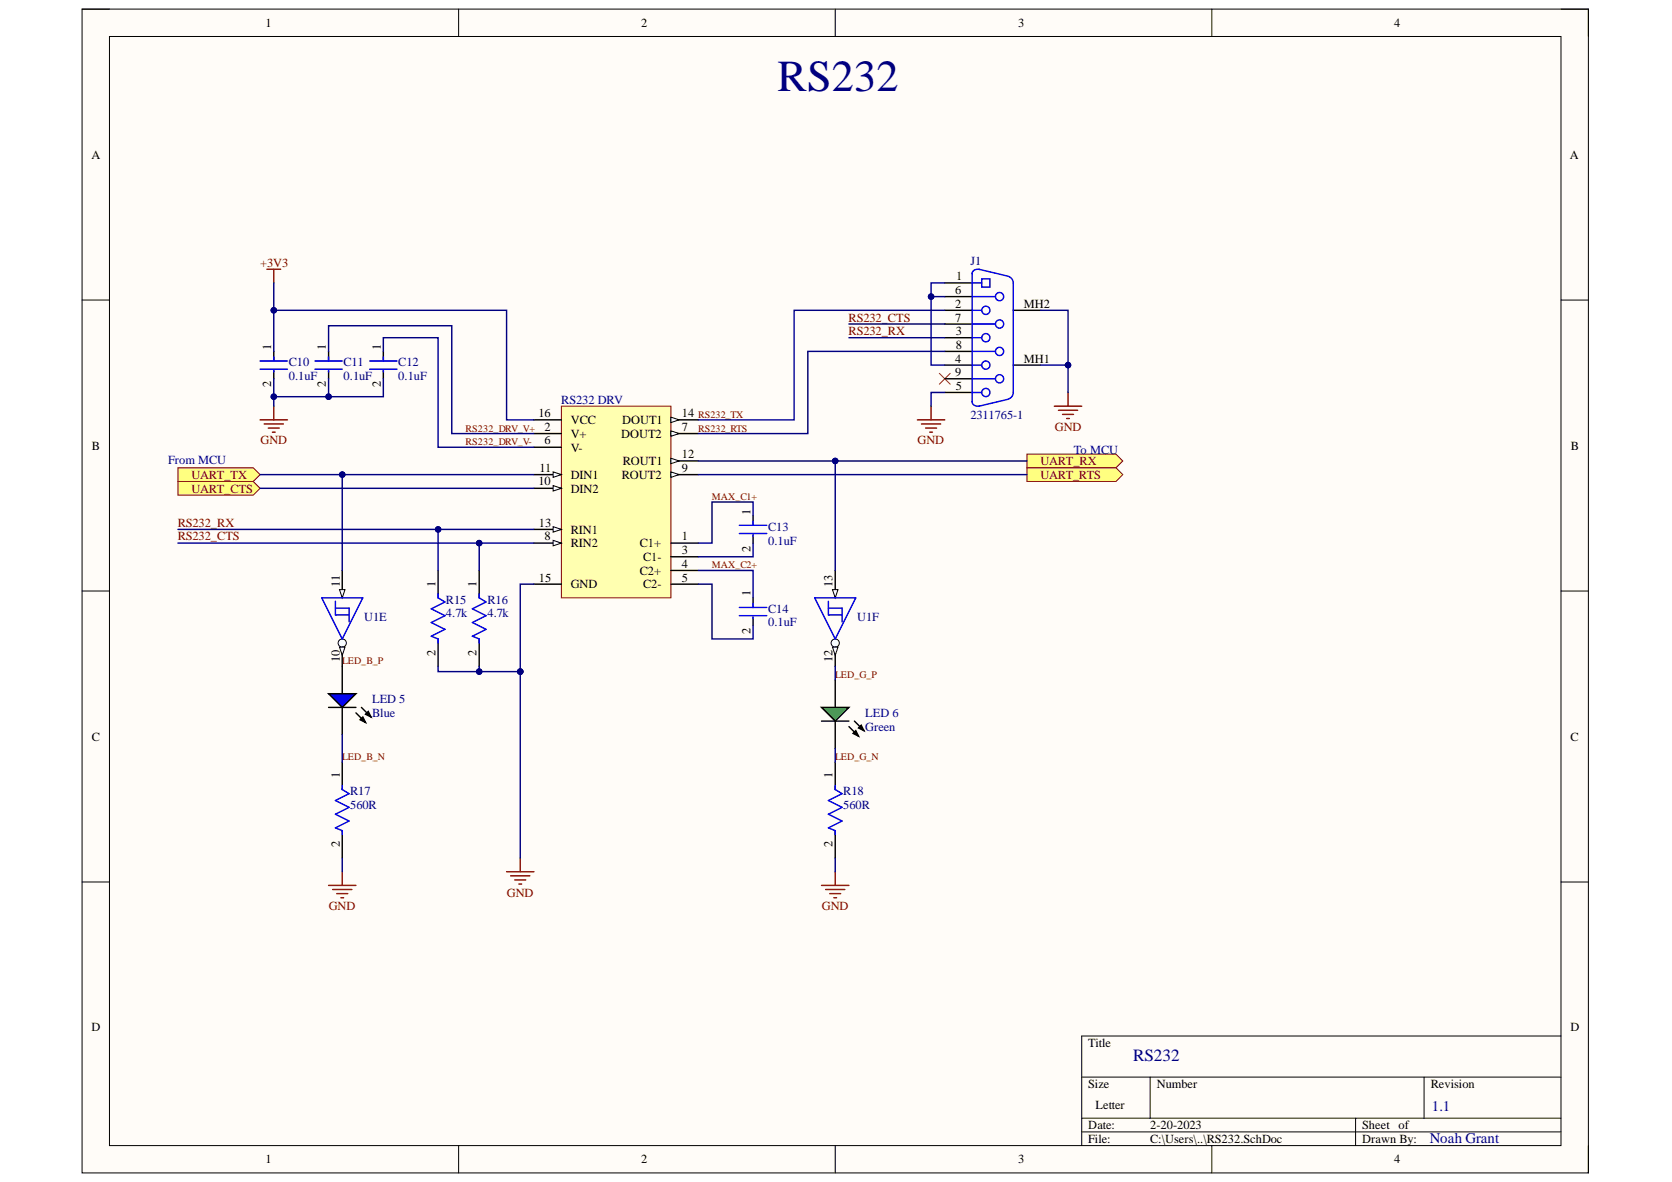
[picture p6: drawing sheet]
<svg xmlns="http://www.w3.org/2000/svg" width="297mm" height="210mm" viewBox="0 0 297 210" stroke-linecap="round" stroke-linejoin="round" font-family="sans-serif">
<defs><g id="words">
<text font-size="7.9" fill="#000080" x="138.1" y="16.1">RS232</text>
<text font-size="3" fill="#000080" x="201.3" y="188.5">RS232</text>
<g font-size="2.6" fill="#000080">
<text x="254.4" y="197.3">1.1</text>
<text x="254" y="203">Noah Grant</text>
</g>
<g font-size="2.2">
<text x="47.1" y="4.8">1</text>
<text x="113.9" y="4.8">2</text>
<text x="180.9" y="4.8">3</text>
<text x="247.7" y="4.8">4</text>
<text x="16.3" y="28.2">A</text>
<text x="278.9" y="28.2">A</text>
<text x="169.7" y="52.2">6</text>
<text x="169.9" y="49.7">1</text>
<text x="169.7" y="54.7">2</text>
<text x="169.7" y="57.1">7</text>
<text x="169.8" y="59.5">3</text>
<text x="181.9" y="54.7">MH2</text>
<text x="48.2" y="62.2" transform="rotate(-90 48.2 62.2)">1</text>
<text x="57.9" y="62.2" transform="rotate(-90 57.9 62.2)">1</text>
<text x="67.6" y="62.2" transform="rotate(-90 67.6 62.2)">1</text>
<text x="169.7" y="64.4">4</text>
<text x="169.8" y="61.9">8</text>
<text x="181.9" y="64.4">MH1</text>
<text x="48.2" y="68.8" transform="rotate(-90 48.2 68.8)">2</text>
<text x="57.9" y="68.8" transform="rotate(-90 57.9 68.8)">2</text>
<text x="67.6" y="68.8" transform="rotate(-90 67.6 68.8)">2</text>
<text x="169.7" y="66.7">9</text>
<text x="169.8" y="69.2">5</text>
<text x="95.6" y="74.1">16</text>
<text x="96.7" y="76.5">2</text>
<text x="101.4" y="77.7">V+</text>
<text x="101.4" y="75.3">VCC</text>
<text x="110.4" y="77.7">DOUT2</text>
<text x="110.5" y="75.3">DOUT1</text>
<text x="121.1" y="76.5">7</text>
<text x="121.1" y="74.1">14</text>
<text x="16.3" y="79.9">B</text>
<text x="95.8" y="83.8">11</text>
<text x="96.7" y="78.9">6</text>
<text x="101.4" y="80.2">V-</text>
<text x="110.6" y="82.6">ROUT1</text>
<text x="121.1" y="83.8">9</text>
<text x="121.1" y="81.4">12</text>
<text x="279.1" y="79.9">B</text>
<text x="95.6" y="86.2">10</text>
<text x="101.4" y="87.5">DIN2</text>
<text x="101.4" y="85">DIN1</text>
<text x="110.5" y="85">ROUT2</text>
<text x="95.7" y="93.6">13</text>
<text x="96.7" y="95.9">8</text>
<text x="101.4" y="94.8">RIN1</text>
<text x="121.1" y="95.9">1</text>
<text x="133.3" y="91.4" transform="rotate(-90 133.3 91.4)">1</text>
<text x="101.4" y="97.2">RIN2</text>
<text x="113.7" y="97.2">C1+</text>
<text x="114.3" y="99.6">C1-</text>
<text x="121.1" y="98.4">3</text>
<text x="121.1" y="100.8">4</text>
<text x="133.3" y="98" transform="rotate(-90 133.3 98)">2</text>
<text x="60.4" y="104.2" transform="rotate(-90 60.4 104.2)">11</text>
<text x="77.4" y="104.2" transform="rotate(-90 77.4 104.2)">1</text>
<text x="84.6" y="104.2" transform="rotate(-90 84.6 104.2)">1</text>
<text x="95.7" y="103.3">15</text>
<text x="101.4" y="104.5">GND</text>
<text x="113.7" y="102">C2+</text>
<text x="114.3" y="104.5">C2-</text>
<text x="121.1" y="103.3">5</text>
<text x="133.3" y="105.9" transform="rotate(-90 133.3 105.9)">1</text>
<text x="147.9" y="104.2" transform="rotate(-90 147.9 104.2)">13</text>
<text x="133.3" y="112.5" transform="rotate(-90 133.3 112.5)">2</text>
<text x="60.4" y="117.5" transform="rotate(-90 60.4 117.5)">10</text>
<text x="77.4" y="116.4" transform="rotate(-90 77.4 116.4)">2</text>
<text x="84.6" y="116.4" transform="rotate(-90 84.6 116.4)">2</text>
<text x="147.9" y="117.5" transform="rotate(-90 147.9 117.5)">12</text>
<text x="16.3" y="131.6">C</text>
<text x="279" y="131.6">C</text>
<text x="60.4" y="138.2" transform="rotate(-90 60.4 138.2)">1</text>
<text x="147.9" y="138.2" transform="rotate(-90 147.9 138.2)">1</text>
<text x="60.4" y="150.4" transform="rotate(-90 60.4 150.4)">2</text>
<text x="147.9" y="150.4" transform="rotate(-90 147.9 150.4)">2</text>
<text x="16.3" y="183.2">D</text>
<text x="193.3" y="186">Title</text>
<text x="279" y="183.2">D</text>
<text x="193.3" y="193.2">Size</text>
<text x="194.6" y="196.9">Letter</text>
<text x="205.5" y="193.2">Number</text>
<text x="254.2" y="193.2">Revision</text>
<text x="193.3" y="200.5">Date:</text>
<text x="193.3" y="203">File:</text>
<text x="204.3" y="200.5">2-20-2023</text>
<text x="204.3" y="203">C:\Users\..\RS232.SchDoc</text>
<text x="242" y="200.5">Sheet of</text>
<text x="242" y="203">Drawn By:</text>
<text x="47.1" y="206.6">1</text>
<text x="113.9" y="206.6">2</text>
<text x="180.9" y="206.6">3</text>
<text x="247.7" y="206.6">4</text>
</g>
<g font-size="2.2" fill="#800000">
<text x="46.2" y="47.4">+3V3</text>
<text x="150.8" y="59.5">RS232_RX</text>
<text x="150.8" y="57.1">RS232_CTS</text>
<text x="187.4" y="76.5">GND</text>
<text x="46.3" y="78.9">GND</text>
<text x="163" y="78.9">GND</text>
<text x="184.9" y="82.6">UART_RX</text>
<text x="34" y="85">UART_TX</text>
<text x="34" y="87.5">UART_CTS</text>
<text x="184.9" y="85">UART_RTS</text>
<text x="31.6" y="93.6">RS232_RX</text>
<text x="31.6" y="95.9">RS232_CTS</text>
<text x="58.4" y="161.6">GND</text>
<text x="90.1" y="159.2">GND</text>
<text x="146" y="161.6">GND</text>
</g>
<g font-size="2.2" fill="#000080">
<text x="172.4" y="47.1">J1</text>
<text x="51.3" y="65.1">C10</text>
<text x="61" y="65.1">C11</text>
<text x="70.8" y="65.1">C12</text>
<text x="51.3" y="67.5">0.1uF</text>
<text x="61" y="67.5">0.1uF</text>
<text x="70.8" y="67.5">0.1uF</text>
<text x="99.7" y="71.7">RS232 DRV</text>
<text x="172.4" y="74.4">2311765-1</text>
<text x="29.9" y="82.4">From MCU</text>
<text x="190.8" y="80.5">To MCU</text>
<text x="136.4" y="94.2">C13</text>
<text x="136.4" y="96.7">0.1uF</text>
<text x="79.2" y="107.2">R15</text>
<text x="86.6" y="107.2">R16</text>
<text x="64.7" y="110.3">U1E</text>
<text x="79.2" y="109.6">4.7k</text>
<text x="86.6" y="109.6">4.7k</text>
<text x="136.4" y="108.9">C14</text>
<text x="136.4" y="111.3">0.1uF</text>
<text x="152.3" y="110.3">U1F</text>
<text x="66.1" y="124.9">LED 5</text>
<text x="66.1" y="127.3">Blue</text>
<text x="153.7" y="127.3">LED 6</text>
<text x="153.7" y="129.8">Green</text>
<text x="62.2" y="141.2">R17</text>
<text x="62.2" y="143.7">560R</text>
<text x="149.8" y="141.2">R18</text>
<text x="149.8" y="143.7">560R</text>
</g>
<g font-size="1.8" fill="#800000">
<text x="82.7" y="76.6">RS232_DRV_V+</text>
<text x="124" y="74.2">RS232_TX</text>
<text x="124" y="76.6">RS232_RTS</text>
<text x="82.7" y="79">RS232_DRV_V-</text>
<text x="126.5" y="88.7">MAX_C1+</text>
<text x="126.5" y="100.9">MAX_C2+</text>
<text x="60.8" y="117.9">LED_B_P</text>
<text x="148.4" y="120.4">LED_G_P</text>
<text x="60.8" y="134.9">LED_B_N</text>
<text x="148.4" y="134.9">LED_G_N</text>
</g>
</g></defs>
<path d="M14.6 1.6h267.6v206.7h-267.6z" fill-rule="evenodd" fill="#fffcf8"/>
<path d="M14.6 1.6h267.6v206.7h-267.6z" fill="none" stroke="#000" stroke-width=".18"/>
<path d="M19.4 6.5h257.9v196.9h-257.9z" fill-rule="evenodd" fill="#fffcf8"/>
<g fill="none" stroke="#000" stroke-width=".18">
<path d="M14.6 1.6h4.8M19.4 6.5h257.9v196.9h-257.9zM81.5 1.6v4.9M148.4 1.6v4.9M215.3 1.6v4.9M277.3 1.6h4.9v4.9M14.6 53.3h4.8M277.3 53.3h4.9M14.6 105h4.8M277.3 105h4.9M14.6 156.6h4.8M277.3 156.6h4.9"/>
<path d="M192.2 191.3h85.1M192.2 198.6h85.1M204.3 191.3v7.3M240.8 198.6v4.8M253 191.3v7.3M277.3 184h-85.1v19.4M81.5 203.4v4.9M148.4 203.4v4.9M192.2 201h85.1M215.3 203.4v4.9M282.2 203.4v4.9"/>
</g>
<path d="M60.8 113.5v4.8" fill="none" stroke="#000" stroke-width=".25"/>
<circle cx="60.8" cy="114.2" r=".73" fill="#f8fcff"/>
<circle cx="60.8" cy="114.2" r=".73" fill="none" stroke="#000" stroke-width=".18"/>
<path d="M60.3 114.9h1l-.5 1.5z" fill="#f8fcff"/>
<path d="M60.3 114.9h1l-.5 1.5z" fill="none" stroke="#000" stroke-width=".18"/>
<path d="M60.8 101.3v4.9" fill="none" stroke="#000" stroke-width=".25"/>
<path d="M60.3 104.7h1l-.5 1.5z" fill="#f8fcff"/>
<path d="M60.3 104.7h1l-.5 1.5z" fill="none" stroke="#000" stroke-width=".18"/>
<path d="M57.2 106.2h7.3l-3.7 7.3zM59.6 108h2.4v2.4M59.6 106.8v2.4h2.4" fill="none" stroke="#00f" stroke-width=".25"/>
<path d="M148.4 113.5v4.8" fill="none" stroke="#000" stroke-width=".25"/>
<circle cx="148.4" cy="114.2" r=".73" fill="#f8fcff"/>
<circle cx="148.4" cy="114.2" r=".73" fill="none" stroke="#000" stroke-width=".18"/>
<path d="M147.9 114.9h1l-.5 1.5z" fill="#f8fcff"/>
<path d="M147.9 114.9h1l-.5 1.5z" fill="none" stroke="#000" stroke-width=".18"/>
<path d="M148.4 101.3v4.9" fill="none" stroke="#000" stroke-width=".25"/>
<path d="M147.9 104.7h1l-.5 1.5z" fill="#f8fcff"/>
<path d="M147.9 104.7h1l-.5 1.5z" fill="none" stroke="#000" stroke-width=".18"/>
<path d="M144.7 106.2h7.3l-3.6 7.3zM147.2 108h2.4v2.4M147.2 106.8v2.4h2.4" fill="none" stroke="#00f" stroke-width=".25"/>
<path d="M148.4 120.8v4.8M148.4 128.1v4.8" fill="none" stroke="#000" stroke-width=".25"/>
<path d="M145.9 125.6h4.9l-2.4 2.5z" fill="#00bf00"/>
<path d="M60.8 118.3v4.9M60.8 125.6v4.9M145.9 125.6h4.9l-2.4 2.5zM145.9 128.1h4.9M150.8 129l1.7 1.7M151.5 130.2l.5-.4 .5 .9zM151.8 128.1l1.7 1.7M153 128.8l.5 1-1-.5z" fill="none" stroke="#000" stroke-width=".25"/>
<path d="M151.5 130.2l.5-.4 .5 .9zM153 128.8l.5 1-1-.5z" fill="#000"/>
<path d="M58.4 123.2h4.8l-2.4 2.4z" fill="#00f"/>
<path d="M58.4 123.2h4.8l-2.4 2.4zM58.4 125.6h4.8M63.2 126.6l1.7 1.7M64 127.8l.5-.5 .4 1zM64.2 125.6l1.7 1.7M64.9 126.8l.5-.4 .5 .9z" fill="none" stroke="#000" stroke-width=".25"/>
<path d="M64 127.8l.5-.5 .4 1zM64.9 126.8l.5-.4 .5 .9z" fill="#000"/>
<g fill="none" stroke="#800000" stroke-width=".25">
<path d="M47.4 47.8h2.5M48.6 47.8v2.4M46.2 74.6h4.9M46.9 75.3h3.4M47.7 76h1.9M48.4 76.7h.5M48.6 72.1v2.5M163 74.6h4.8M163.7 75.3h3.4M164.4 76h2M165.2 76.7h.5M165.4 72.1v2.5"/>
<path d="M58.4 157.2h4.8M59.1 158h3.4M59.8 158.7h2M60.6 159.4h.4M60.8 154.8v2.4M90 154.8h4.9M90.7 155.5h3.4M91.5 156.3h1.9M92.2 157h.5M92.4 152.4v2.4M145.9 157.2h4.9M146.7 158h3.4"/>
<path d="M147.4 158.7h2M148.1 159.4h.5M148.4 154.8v2.4"/>
</g>
<path d="M182.4 80.6h15.9l1.2 1.3-1.2 1.2h-15.9z" fill-rule="evenodd" fill="#ffff80"/>
<path d="M182.4 80.6h15.9l1.2 1.3-1.2 1.2h-15.9z" fill="none" stroke="#800000" stroke-width=".18"/>
<path d="M182.4 83.1h15.9l1.2 1.2-1.2 1.2h-15.9z" fill-rule="evenodd" fill="#ffff80"/>
<path d="M182.4 83.1h15.9l1.2 1.2-1.2 1.2h-15.9z" fill="none" stroke="#800000" stroke-width=".18"/>
<path d="M31.6 83.1h13.4l1.2 1.2-1.2 1.2h-13.4z" fill-rule="evenodd" fill="#ffff80"/>
<path d="M31.6 83.1h13.4l1.2 1.2-1.2 1.2h-13.4z" fill="none" stroke="#800000" stroke-width=".18"/>
<path d="M31.6 85.5h13.4l1.2 1.2-1.2 1.2h-13.4z" fill-rule="evenodd" fill="#ffff80"/>
<path d="M31.6 85.5h13.4l1.2 1.2-1.2 1.2h-13.4z" fill="none" stroke="#800000" stroke-width=".18"/>
<path d="M166.9 66.3l1.9 1.9M168.8 66.3l-1.9 1.9" fill="none" stroke="#f00" stroke-width=".18"/>
<g fill="none" stroke="#000" stroke-width=".25">
<path d="M167.8 50.2h4.9M167.8 55.1h4.9M167.8 60h4.9M167.8 52.7h4.9M167.8 57.5h4.9M180 55.1h4.9M167.8 64.8h4.9M167.8 69.7h4.9M167.8 62.4h4.9M167.8 67.3h4.9M180 64.8h4.9M77.8 101.3v4.9"/>
<path d="M77.8 113.5v4.8M85.1 101.3v4.9M85.1 113.5v4.8M60.8 135.3v4.9M148.4 135.3v4.9M60.8 147.5v4.9M148.4 147.5v4.9"/>
</g>
<g fill="none" stroke="#00f" stroke-width=".25">
<path d="M172.7 55.1h1.7M172.7 50.3h1.7M172.7 60h1.7M172.7 52.7h4.1M172.7 57.5h4.1M172.7 48.5v22.9M173.9 47.8l5.1 1.2M174 47.9a.92 .92 0 0 0-1.3 .7M174.4 49.5h1.5v1.5h-1.5zM179.1 49.1a1.23 1.23 0 0 1 .9 1.2v19.4a1.22 1.22 0 0 1-.9 1.2M172.7 64.8h1.7M172.7 69.7h1.7"/>
<path d="M172.7 62.4h4.1M172.7 67.3h4.1M172.7 71.3a.96 .96 0 0 0 1.3 .8M179 70.9l-5.1 1.2M77.8 105.4v.8l1.2 .7-2.4 1.2 2.4 1.2-2.4 1.2 2.4 1.3-2.4 1.2 1.2 .5v.7M85.1 105.4v.8l1.2 .7-2.4 1.2 2.4 1.2-2.4 1.2 2.4 1.3-2.4 1.2 1.2 .5v.7M60.8 139.5v.7l1.2 .7-2.4 1.3 2.4 1.2-2.4 1.2 2.4 1.2-2.4 1.2 1.2 .5v.7M148.4 139.5v.7l1.2 .7-2.4 1.3 2.4 1.2-2.4 1.2 2.4 1.2-2.4 1.2 1.2 .5v.7"/>
<circle cx="175.1" cy="55.1" r=".73"/>
<circle cx="175.1" cy="60" r=".73"/>
<circle cx="177.6" cy="57.5" r=".73"/>
<circle cx="177.6" cy="52.7" r=".73"/>
<circle cx="175.1" cy="69.7" r=".73"/>
<circle cx="175.1" cy="64.8" r=".73"/>
<circle cx="177.6" cy="62.4" r=".73"/>
<circle cx="177.6" cy="67.3" r=".73"/>
</g>
<path d="M99.7 72.1h19.5v34.1h-19.5z" fill-rule="evenodd" fill="#ffffb0"/>
<path d="M99.7 72.1h19.5v34.1h-19.5z" fill="none" stroke="#800000" stroke-width=".18"/>
<path d="M94.9 77h4.8M94.9 79.4h4.8M119.2 77h4.9M119.2 96.4h4.9M119.2 98.9h4.9M119.2 101.3h4.9M119.2 103.7h4.9" fill="none" stroke="#000" stroke-width=".25"/>
<path d="M119.2 76.5l1.5 .5-1.5 .5z" fill="#f8fcff"/>
<path d="M119.2 76.5l1.5 .5-1.5 .5z" fill="none" stroke="#000" stroke-width=".18"/>
<path d="M94.9 96.4h4.8" fill="none" stroke="#000" stroke-width=".25"/>
<path d="M98.3 96l1.4 .4-1.4 .5z" fill="#f8fcff"/>
<path d="M98.3 96l1.4 .4-1.4 .5z" fill="none" stroke="#000" stroke-width=".18"/>
<path d="M119.2 84.3h4.9" fill="none" stroke="#000" stroke-width=".25"/>
<path d="M119.2 83.8l1.5 .5-1.5 .5z" fill="#f8fcff"/>
<path d="M119.2 83.8l1.5 .5-1.5 .5z" fill="none" stroke="#000" stroke-width=".18"/>
<path d="M94.9 86.7h4.8" fill="none" stroke="#000" stroke-width=".25"/>
<path d="M98.3 86.2l1.4 .5-1.4 .5z" fill="#f8fcff"/>
<path d="M98.3 86.2l1.4 .5-1.4 .5z" fill="none" stroke="#000" stroke-width=".18"/>
<path d="M94.9 84.3h4.8" fill="none" stroke="#000" stroke-width=".25"/>
<path d="M98.3 83.8l1.4 .5-1.4 .5z" fill="#f8fcff"/>
<path d="M98.3 83.8l1.4 .5-1.4 .5z" fill="none" stroke="#000" stroke-width=".18"/>
<path d="M119.2 81.9h4.9" fill="none" stroke="#000" stroke-width=".25"/>
<path d="M119.2 81.4l1.5 .5-1.5 .4z" fill="#f8fcff"/>
<path d="M119.2 81.4l1.5 .5-1.5 .4z" fill="none" stroke="#000" stroke-width=".18"/>
<path d="M94.9 94h4.8" fill="none" stroke="#000" stroke-width=".25"/>
<path d="M98.3 93.5l1.4 .5-1.4 .5z" fill="#f8fcff"/>
<path d="M98.3 93.5l1.4 .5-1.4 .5z" fill="none" stroke="#000" stroke-width=".18"/>
<path d="M119.2 74.6h4.9" fill="none" stroke="#000" stroke-width=".25"/>
<path d="M119.2 74.1l1.5 .5-1.5 .4z" fill="#f8fcff"/>
<path d="M119.2 74.1l1.5 .5-1.5 .4z" fill="none" stroke="#000" stroke-width=".18"/>
<path d="M48.6 62.4v1.7M48.6 65.8v1.5M58.4 62.4v1.7M58.4 65.8v1.5M68.1 62.4v1.7M68.1 65.8v1.5M94.9 74.6h4.8M133.8 91.6v1.7M133.8 95v1.4M94.9 103.7h4.8M133.8 106.2v1.7M133.8 109.6v1.4" fill="none" stroke="#000" stroke-width=".25"/>
<path d="M187.3 72.1h4.9M188 72.9h3.4M188.8 73.6h1.9M189.5 74.3h.5M189.7 69.7v2.4" fill="none" stroke="#800000" stroke-width=".25"/>
<g fill="none" stroke="#00f" stroke-width=".25">
<path d="M46.2 64.1h4.9M46.2 65.6h4.9M48.6 63.4v.7M48.6 65.8v.3M55.9 64.1h4.9M55.9 65.6h4.9M58.4 63.4v.7M58.4 65.8v.3M65.7 64.1h4.8M65.7 65.6h4.8M68.1 63.4v.7M68.1 65.8v.3"/>
<path d="M131.4 93.3h4.8M131.4 94.7h4.8M133.8 92.6v.7M133.8 95v.2M131.4 107.9h4.8M131.4 109.3h4.8M133.8 107.1v.8M133.8 109.6v.2"/>
</g>
<path d="M150.8 60h17M150.8 57.5h17M167.8 69.7h-2.4v2.4M46.2 86.7h48.7M60.8 84.3v17M148.4 118.3v2.5M148.4 152.4v2.4" fill="none" stroke="#000080" stroke-width=".25"/>
<circle cx="60.8" cy="84.3" r=".49" fill="#000080"/>
<circle cx="60.8" cy="84.3" r=".49" fill="none" stroke="#000080" stroke-width=".18"/>
<path d="M46.2 84.3h48.7" fill="none" stroke="#000080" stroke-width=".25"/>
<circle cx="60.8" cy="84.3" r=".49" fill="#000080"/>
<circle cx="60.8" cy="84.3" r=".49" fill="none" stroke="#000080" stroke-width=".18"/>
<path d="M94.9 103.7h-2.5v15.6M60.8 130.5v4.8M60.8 152.4v2.4" fill="none" stroke="#000080" stroke-width=".25"/>
<circle cx="92.4" cy="119.3" r=".49" fill="#000080"/>
<circle cx="92.4" cy="119.3" r=".49" fill="none" stroke="#000080" stroke-width=".18"/>
<path d="M92.4 119.3v33.1" fill="none" stroke="#000080" stroke-width=".25"/>
<circle cx="92.4" cy="119.3" r=".49" fill="#000080"/>
<circle cx="92.4" cy="119.3" r=".49" fill="none" stroke="#000080" stroke-width=".18"/>
<path d="M77.8 94v7.3" fill="none" stroke="#000080" stroke-width=".25"/>
<circle cx="77.8" cy="94" r=".49" fill="#000080"/>
<circle cx="77.8" cy="94" r=".49" fill="none" stroke="#000080" stroke-width=".18"/>
<path d="M77.8 118.3v1h14.6" fill="none" stroke="#000080" stroke-width=".25"/>
<circle cx="92.4" cy="119.3" r=".49" fill="#000080"/>
<circle cx="92.4" cy="119.3" r=".49" fill="none" stroke="#000080" stroke-width=".18"/>
<circle cx="85.1" cy="119.3" r=".49" fill="#000080"/>
<circle cx="85.1" cy="119.3" r=".49" fill="none" stroke="#000080" stroke-width=".18"/>
<path d="M85.1 118.3v1" fill="none" stroke="#000080" stroke-width=".25"/>
<circle cx="85.1" cy="119.3" r=".49" fill="#000080"/>
<circle cx="85.1" cy="119.3" r=".49" fill="none" stroke="#000080" stroke-width=".18"/>
<path d="M85.1 96.4v4.9" fill="none" stroke="#000080" stroke-width=".25"/>
<circle cx="85.1" cy="96.4" r=".49" fill="#000080"/>
<circle cx="85.1" cy="96.4" r=".49" fill="none" stroke="#000080" stroke-width=".18"/>
<path d="M167.8 50.2h-2.4v14.6h2.4" fill="none" stroke="#000080" stroke-width=".25"/>
<circle cx="165.4" cy="52.7" r=".49" fill="#000080"/>
<circle cx="165.4" cy="52.7" r=".49" fill="none" stroke="#000080" stroke-width=".18"/>
<path d="M165.4 52.7h2.4" fill="none" stroke="#000080" stroke-width=".25"/>
<circle cx="165.4" cy="52.7" r=".49" fill="#000080"/>
<circle cx="165.4" cy="52.7" r=".49" fill="none" stroke="#000080" stroke-width=".18"/>
<path d="M133.8 96.4v2.5h-9.7M148.4 81.9v19.4M124.1 103.7h2.4v9.8h7.3v-2.5" fill="none" stroke="#000080" stroke-width=".25"/>
<circle cx="148.4" cy="81.9" r=".49" fill="#000080"/>
<circle cx="148.4" cy="81.9" r=".49" fill="none" stroke="#000080" stroke-width=".18"/>
<path d="M31.6 94h63.3" fill="none" stroke="#000080" stroke-width=".25"/>
<circle cx="77.8" cy="94" r=".49" fill="#000080"/>
<circle cx="77.8" cy="94" r=".49" fill="none" stroke="#000080" stroke-width=".18"/>
<path d="M31.6 96.4h63.3" fill="none" stroke="#000080" stroke-width=".25"/>
<circle cx="85.1" cy="96.4" r=".49" fill="#000080"/>
<circle cx="85.1" cy="96.4" r=".49" fill="none" stroke="#000080" stroke-width=".18"/>
<path d="M124.1 81.9h58.3" fill="none" stroke="#000080" stroke-width=".25"/>
<circle cx="148.4" cy="81.9" r=".49" fill="#000080"/>
<circle cx="148.4" cy="81.9" r=".49" fill="none" stroke="#000080" stroke-width=".18"/>
<path d="M167.8 55.1h-26.7v19.5h-17M167.8 62.4h-24.3v14.6h-19.4M184.9 64.8h4.8v4.9M124.1 84.3h58.3M148.4 132.9v2.4" fill="none" stroke="#000080" stroke-width=".25"/>
<circle cx="189.7" cy="64.8" r=".49" fill="#000080"/>
<circle cx="189.7" cy="64.8" r=".49" fill="none" stroke="#000080" stroke-width=".18"/>
<path d="M184.9 55.1h4.8v9.7" fill="none" stroke="#000080" stroke-width=".25"/>
<circle cx="189.7" cy="64.8" r=".49" fill="#000080"/>
<circle cx="189.7" cy="64.8" r=".49" fill="none" stroke="#000080" stroke-width=".18"/>
<path d="M48.6 67.3v3.1" fill="none" stroke="#000080" stroke-width=".25"/>
<circle cx="48.6" cy="70.4" r=".49" fill="#000080"/>
<circle cx="48.6" cy="70.4" r=".49" fill="none" stroke="#000080" stroke-width=".18"/>
<path d="M58.4 67.3v3.1" fill="none" stroke="#000080" stroke-width=".25"/>
<circle cx="58.4" cy="70.4" r=".48" fill="#000080"/>
<circle cx="58.4" cy="70.4" r=".48" fill="none" stroke="#000080" stroke-width=".18"/>
<path d="M48.6 55.1h41.4v19.5h4.9" fill="none" stroke="#000080" stroke-width=".25"/>
<circle cx="48.6" cy="55.1" r=".49" fill="#000080"/>
<circle cx="48.6" cy="55.1" r=".49" fill="none" stroke="#000080" stroke-width=".18"/>
<path d="M68.1 67.3v3.1h-19.5v1.7" fill="none" stroke="#000080" stroke-width=".25"/>
<circle cx="48.6" cy="70.4" r=".49" fill="#000080"/>
<circle cx="48.6" cy="70.4" r=".49" fill="none" stroke="#000080" stroke-width=".18"/>
<circle cx="58.4" cy="70.4" r=".48" fill="#000080"/>
<circle cx="58.4" cy="70.4" r=".48" fill="none" stroke="#000080" stroke-width=".18"/>
<path d="M48.6 50.2v12.2M58.4 62.4v-4.6h21.9v19.2h14.6M68.1 62.4v-2.4h9.7v19.4h17.1" fill="none" stroke="#000080" stroke-width=".25"/>
<circle cx="48.6" cy="55.1" r=".49" fill="#000080"/>
<circle cx="48.6" cy="55.1" r=".49" fill="none" stroke="#000080" stroke-width=".18"/>
<path d="M133.8 91.6v-2.5h-7.3v7.3h-2.4M124.1 101.3h9.7v4.9" fill="none" stroke="#000080" stroke-width=".25"/>
<use href="#words"/>
</svg>
